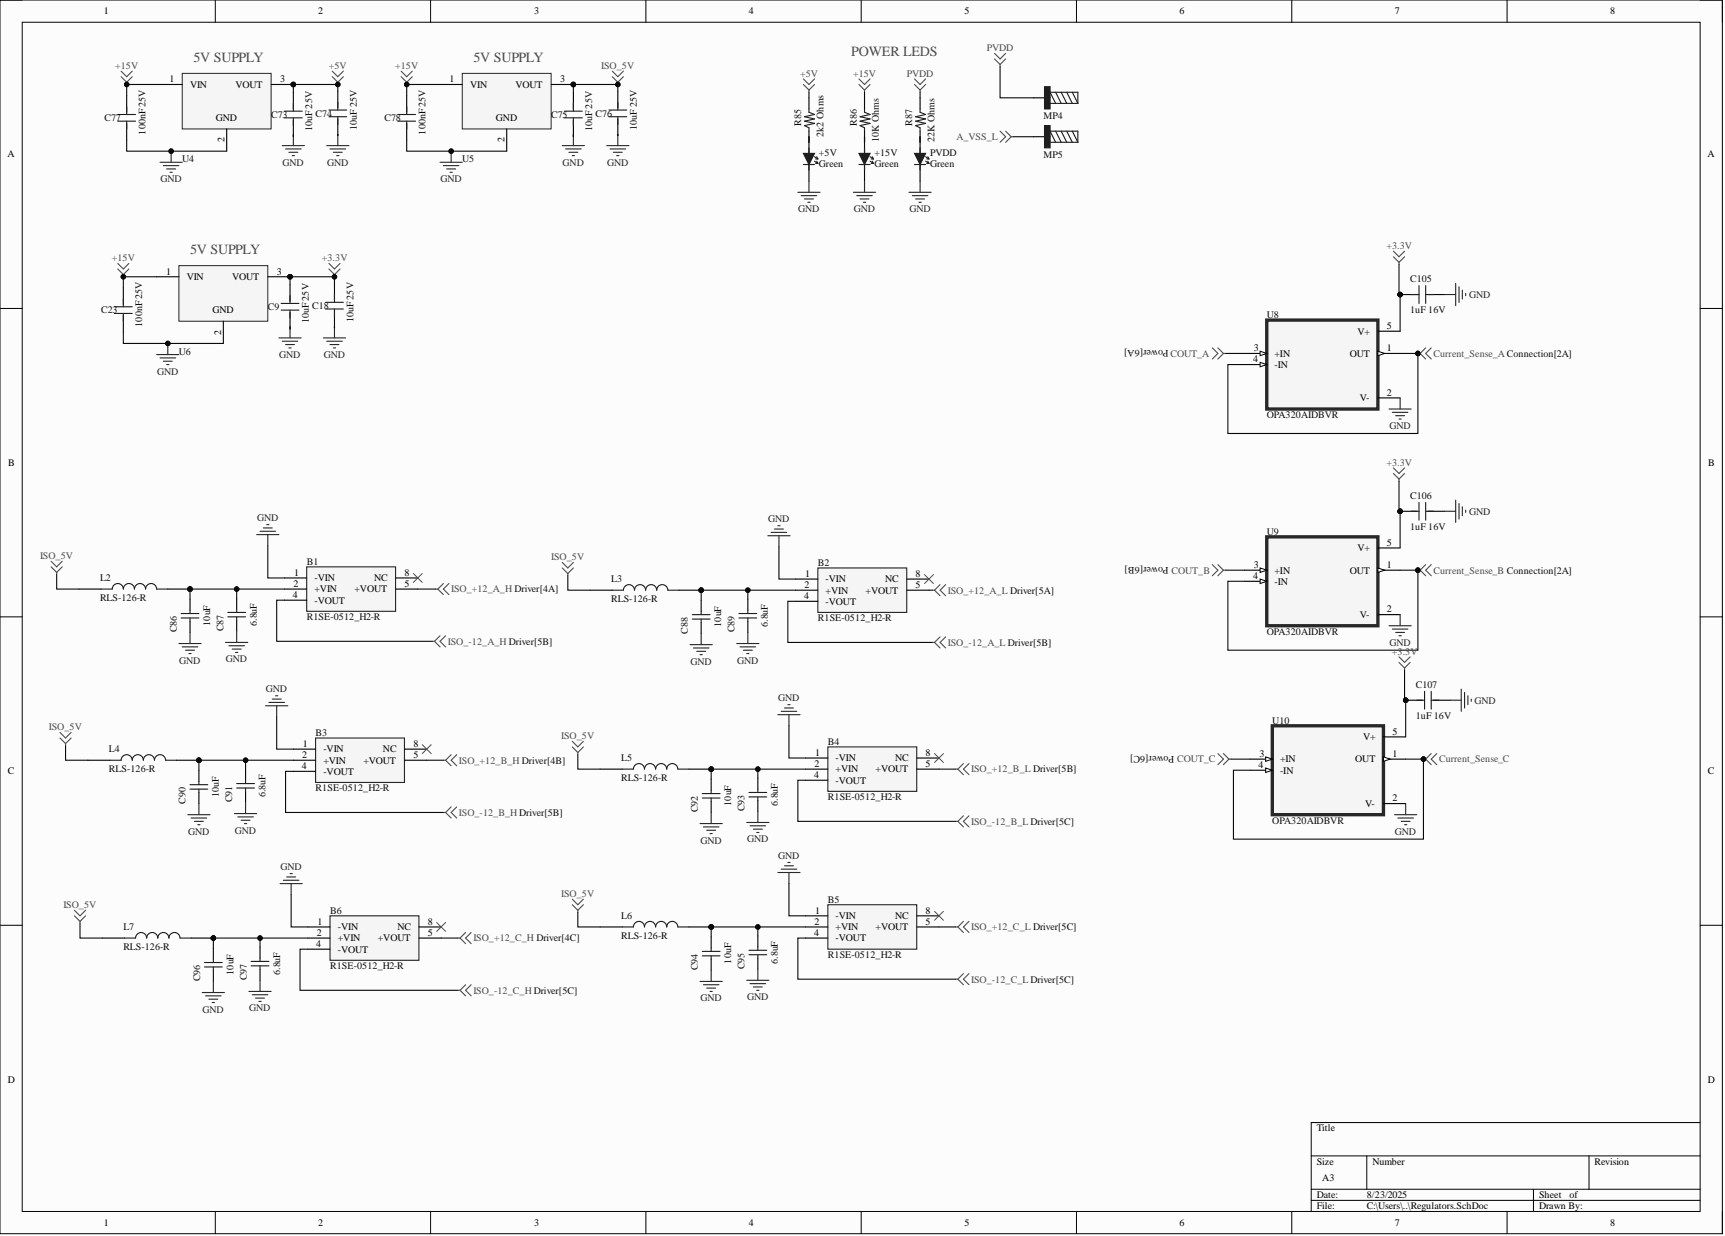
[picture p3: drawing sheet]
<svg xmlns="http://www.w3.org/2000/svg" width="393mm" height="282mm" viewBox="0 0 393 282" stroke-linecap="round" stroke-linejoin="round" font-family="sans-serif">
<defs><g id="words">
<g font-size="3.2" fill="#4c4c4c">
<text x="44.1" y="14">5V SUPPLY</text>
<text x="107.9" y="14">5V SUPPLY</text>
<text x="194.1" y="12.8">POWER LEDS</text>
<text x="43.3" y="57.9">5V SUPPLY</text>
</g>
<g font-size="2.3">
<text x="23.6" y="3.3">1</text>
<text x="72.6" y="3.3">2</text>
<text x="121.8" y="3.3">3</text>
<text x="170.8" y="3.3">4</text>
<text x="219.9" y="3.3">5</text>
<text x="268.9" y="3.3">6</text>
<text x="318.1" y="3.3">7</text>
<text x="367.2" y="3.3">8</text>
<text x="38.7" y="18.8">1</text>
<text x="43.3" y="20">VIN</text>
<text x="53.7" y="20">VOUT</text>
<text x="63.9" y="18.8">3</text>
<text x="102.5" y="18.8">1</text>
<text x="107.2" y="20">VIN</text>
<text x="117.6" y="20">VOUT</text>
<text x="127.7" y="18.8">3</text>
<text x="49.2" y="27.6">GND</text>
<text x="113.1" y="27.6">GND</text>
<text x="1.7" y="35.9">A</text>
<text x="51.2" y="32.4" transform="rotate(-90 51.2 32.4)">2</text>
<text x="115" y="32.4" transform="rotate(-90 115 32.4)">2</text>
<text x="389.4" y="35.9">A</text>
<text x="37.9" y="62.6">1</text>
<text x="42.6" y="63.9">VIN</text>
<text x="53" y="63.9">VOUT</text>
<text x="63.1" y="62.6">3</text>
<text x="48.5" y="71.5">GND</text>
<text x="50.4" y="76.3" transform="rotate(-90 50.4 76.3)">2</text>
<text x="309.6" y="76.3">V+</text>
<text x="316.2" y="75">5</text>
<text x="285.7" y="82.6">4</text>
<text x="285.9" y="80.1">3</text>
<text x="290.6" y="81.4">+IN</text>
<text x="290.6" y="83.9">-IN</text>
<text x="307.8" y="81.4">OUT</text>
<text x="316.2" y="80.1">1</text>
<text x="310.1" y="91.5">V-</text>
<text x="316.2" y="90.2">2</text>
<text x="1.9" y="106.3">B</text>
<text x="389.5" y="106.3">B</text>
<text x="309.6" y="125.7">V+</text>
<text x="316.2" y="124.5">5</text>
<text x="67.1" y="131.3">1</text>
<text x="92.2" y="131.3">8</text>
<text x="183.6" y="131.6">1</text>
<text x="208.8" y="131.6">8</text>
<text x="285.9" y="129.5">3</text>
<text x="290.6" y="130.8">+IN</text>
<text x="307.8" y="130.8">OUT</text>
<text x="316.2" y="129.5">1</text>
<text x="66.8" y="136.4">4</text>
<text x="66.9" y="133.8">2</text>
<text x="71.7" y="132.6">-VIN</text>
<text x="71.7" y="135.1">+VIN</text>
<text x="71.7" y="137.6">-VOUT</text>
<text x="80.8" y="135.1">+VOUT</text>
<text x="85.3" y="132.6">NC</text>
<text x="92.2" y="133.8">5</text>
<text x="183.4" y="136.6">4</text>
<text x="183.5" y="134.1">2</text>
<text x="188.3" y="132.8">-VIN</text>
<text x="188.3" y="135.4">+VIN</text>
<text x="188.3" y="137.9">-VOUT</text>
<text x="197.4" y="135.4">+VOUT</text>
<text x="201.9" y="132.8">NC</text>
<text x="208.8" y="134.1">5</text>
<text x="285.7" y="132.1">4</text>
<text x="290.6" y="133.3">-IN</text>
<text x="310.1" y="140.9">V-</text>
<text x="316.2" y="139.7">2</text>
<text x="317.5" y="167.5">5</text>
<text x="68.9" y="172.9">2</text>
<text x="69.1" y="170.3">1</text>
<text x="73.7" y="171.6">-VIN</text>
<text x="87.3" y="171.6">NC</text>
<text x="94.3" y="172.9">5</text>
<text x="94.3" y="170.3">8</text>
<text x="185.9" y="172.4">1</text>
<text x="190.5" y="173.6">-VIN</text>
<text x="204.1" y="173.6">NC</text>
<text x="211.1" y="172.4">8</text>
<text x="287.2" y="172.6">3</text>
<text x="291.9" y="173.9">+IN</text>
<text x="309" y="173.9">OUT</text>
<text x="310.8" y="168.8">V+</text>
<text x="317.5" y="172.6">1</text>
<text x="1.8" y="176.6">C</text>
<text x="68.8" y="175.4">4</text>
<text x="73.7" y="174.1">+VIN</text>
<text x="73.7" y="176.7">-VOUT</text>
<text x="82.9" y="174.1">+VOUT</text>
<text x="185.6" y="177.4">4</text>
<text x="185.7" y="174.9">2</text>
<text x="190.5" y="176.2">+VIN</text>
<text x="190.5" y="178.7">-VOUT</text>
<text x="199.7" y="176.2">+VOUT</text>
<text x="211.1" y="174.9">5</text>
<text x="287" y="175.1">4</text>
<text x="291.9" y="176.4">-IN</text>
<text x="389.5" y="176.6">C</text>
<text x="311.3" y="184">V-</text>
<text x="317.5" y="182.8">2</text>
<text x="185.9" y="208.3">1</text>
<text x="190.5" y="209.6">-VIN</text>
<text x="204.1" y="209.6">NC</text>
<text x="211.1" y="208.3">8</text>
<text x="72.1" y="216">4</text>
<text x="72.2" y="213.4">2</text>
<text x="72.4" y="210.9">1</text>
<text x="77" y="212.2">-VIN</text>
<text x="77" y="214.7">+VIN</text>
<text x="86.2" y="214.7">+VOUT</text>
<text x="90.6" y="212.2">NC</text>
<text x="97.6" y="213.4">5</text>
<text x="97.6" y="210.9">8</text>
<text x="185.6" y="213.4">4</text>
<text x="185.7" y="210.9">2</text>
<text x="190.5" y="212.2">+VIN</text>
<text x="190.5" y="214.7">-VOUT</text>
<text x="199.7" y="212.2">+VOUT</text>
<text x="211.1" y="210.9">5</text>
<text x="77" y="217.2">-VOUT</text>
<text x="1.8" y="247">D</text>
<text x="389.5" y="247">D</text>
<text x="300.3" y="258">Title</text>
<text x="300.3" y="265.6">Size</text>
<text x="301.5" y="269.4">A3</text>
<text x="312.9" y="265.6">Number</text>
<text x="363.6" y="265.6">Revision</text>
<text x="300.3" y="273.2">Date:</text>
<text x="300.3" y="275.8">File:</text>
<text x="311.7" y="273.2">8/23/2025</text>
<text x="311.7" y="275.8">C:\Users\..\Regulators.SchDoc</text>
<text x="350.9" y="273.2">Sheet</text>
<text x="350.9" y="275.8">Drawn By:</text>
<text x="357.9" y="273.2">of</text>
<text x="23.6" y="279.6">1</text>
<text x="72.6" y="279.6">2</text>
<text x="121.8" y="279.6">3</text>
<text x="170.8" y="279.6">4</text>
<text x="219.9" y="279.6">5</text>
<text x="268.9" y="279.6">6</text>
<text x="318.1" y="279.6">7</text>
<text x="367.2" y="279.6">8</text>
</g>
<g font-size="2.3" fill="#4c4c4c">
<text x="225" y="11.7">PVDD</text>
<text x="26.3" y="15.7">+15V</text>
<text x="75" y="15.7">+5V</text>
<text x="90.1" y="15.7">+15V</text>
<text x="137.1" y="15.7">ISO_5V</text>
<text x="182.4" y="17.5">+5V</text>
<text x="194.5" y="17.5">+15V</text>
<text x="206.8" y="17.5">PVDD</text>
<text x="218.1" y="31.9">A_VSS_L</text>
<text x="25.5" y="59.6">+15V</text>
<text x="73.4" y="59.6">+3.3V</text>
<text x="316.1" y="56.8">+3.3V</text>
<text x="266.9" y="81.4">COUT_A</text>
<text x="326.9" y="81.4">Current_Sense_A Connection[2A]</text>
<text x="316.1" y="106.2">+3.3V</text>
<text x="9.1" y="127.5">ISO_5V</text>
<text x="125.7" y="127.7">ISO_5V</text>
<text x="267.2" y="130.8">COUT_B</text>
<text x="326.9" y="130.8">Current_Sense_B Connection[2A]</text>
<text x="102.9" y="135.1">ISO_+12_A_H Driver[4A]</text>
<text x="216.1" y="135.4">ISO_+12_A_L Driver[5A]</text>
<text x="102.1" y="147">ISO_-12_A_H Driver[5B]</text>
<text x="216.1" y="147.3">ISO_-12_A_L Driver[5B]</text>
<text x="317.4" y="149.3">+3.3V</text>
<text x="11.1" y="166.5">ISO_5V</text>
<text x="128" y="168.6">ISO_5V</text>
<text x="268.4" y="173.9">COUT_C</text>
<text x="328.1" y="173.9">Current_Sense_C</text>
<text x="104.6" y="174.1">ISO_+12_B_H Driver[4B]</text>
<text x="221.5" y="176.2">ISO_+12_B_L Driver[5B]</text>
<text x="104.6" y="186">ISO_-12_B_H Driver[5B]</text>
<text x="221.5" y="188.1">ISO_-12_B_L Driver[5C]</text>
<text x="14.4" y="207.1">ISO_5V</text>
<text x="128" y="204.5">ISO_5V</text>
<text x="107.9" y="214.7">ISO_+12_C_H Driver[4C]</text>
<text x="221.5" y="212.2">ISO_+12_C_L Driver[5C]</text>
<text x="107.9" y="226.6">ISO_-12_C_H Driver[5C]</text>
<text x="221.5" y="224.1">ISO_-12_C_L Driver[5C]</text>
</g>
<g font-size="2.3" fill="#0e0e0e">
<text x="23.8" y="27.6">C77</text>
<text x="61.8" y="26.9">C73</text>
<text x="71.2" y="29.9" transform="rotate(-90 71.2 29.9)">10uF25V</text>
<text x="72" y="26.6">C74</text>
<text x="81.3" y="29.7" transform="rotate(-90 81.3 29.7)">10uF25V</text>
<text x="87.7" y="27.6">C78</text>
<text x="125.7" y="26.9">C75</text>
<text x="135.1" y="29.9" transform="rotate(-90 135.1 29.9)">10uF25V</text>
<text x="135.8" y="26.6">C76</text>
<text x="145.2" y="29.7" transform="rotate(-90 145.2 29.7)">10uF25V</text>
<text x="182.7" y="28.6" transform="rotate(-90 182.7 28.6)">R85</text>
<text x="195.4" y="28.6" transform="rotate(-90 195.4 28.6)">R86</text>
<text x="208" y="28.6" transform="rotate(-90 208 28.6)">R87</text>
<text x="237.9" y="27.1">MP4</text>
<text x="33.2" y="30.7" transform="rotate(-90 33.2 30.7)">100nF25V</text>
<text x="97" y="30.7" transform="rotate(-90 97 30.7)">100nF25V</text>
<text x="186.7" y="35.5">+5V</text>
<text x="187.8" y="31.2" transform="rotate(-90 187.8 31.2)">2k2 Ohms</text>
<text x="199.4" y="35.5">+15V</text>
<text x="200.4" y="32.4" transform="rotate(-90 200.4 32.4)">10K Ohms</text>
<text x="212.1" y="35.5">PVDD</text>
<text x="213.1" y="32.4" transform="rotate(-90 213.1 32.4)">22K Ohms</text>
<text x="237.9" y="36">MP5</text>
<text x="41.6" y="37">U4</text>
<text x="105.4" y="37">U5</text>
<text x="186.7" y="38">Green</text>
<text x="199.4" y="38">Green</text>
<text x="212.1" y="38">Green</text>
<text x="321.5" y="64.4">C105</text>
<text x="23.1" y="71.5">C23</text>
<text x="61.1" y="70.7">C9</text>
<text x="71.2" y="70.5">C18</text>
<text x="321.5" y="71.5">1uF 16V</text>
<text x="32.4" y="74.5" transform="rotate(-90 32.4 74.5)">100nF25V</text>
<text x="70.4" y="73.8" transform="rotate(-90 70.4 73.8)">10uF25V</text>
<text x="80.6" y="73.5" transform="rotate(-90 80.6 73.5)">10uF25V</text>
<text x="288.9" y="72.5">U8</text>
<text x="40.8" y="80.9">U6</text>
<text x="266.5" y="79.8" transform="rotate(-180 266.5 79.8)">Power[6A]</text>
<text x="288.9" y="95.3">OPA320AIDBVR</text>
<text x="321.5" y="113.8">C106</text>
<text x="288.9" y="121.9">U9</text>
<text x="321.5" y="120.9">1uF 16V</text>
<text x="69.9" y="128.8">B1</text>
<text x="186.5" y="129">B2</text>
<text x="266.5" y="129.3" transform="rotate(-180 266.5 129.3)">Power[6B]</text>
<text x="22.8" y="132.6">L2</text>
<text x="22.8" y="137.1">RLS-126-R</text>
<text x="139.4" y="132.8">L3</text>
<text x="139.4" y="137.4">RLS-126-R</text>
<text x="47.9" y="142.7" transform="rotate(-90 47.9 142.7)">10uF</text>
<text x="50.9" y="144" transform="rotate(-90 50.9 144)">C87</text>
<text x="58.5" y="142.8" transform="rotate(-90 58.5 142.8)">6.8uF</text>
<text x="69.9" y="141.4">R1SE-0512_H2-R</text>
<text x="164.4" y="143" transform="rotate(-90 164.4 143)">10uF</text>
<text x="175.1" y="143" transform="rotate(-90 175.1 143)">6.8uF</text>
<text x="186.5" y="141.7">R1SE-0512_H2-R</text>
<text x="40.3" y="144.2" transform="rotate(-90 40.3 144.2)">C86</text>
<text x="156.8" y="144.5" transform="rotate(-90 156.8 144.5)">C88</text>
<text x="167.5" y="144.2" transform="rotate(-90 167.5 144.2)">C89</text>
<text x="288.9" y="144.7">OPA320AIDBVR</text>
<text x="322.8" y="156.9">C107</text>
<text x="72" y="167.8">B3</text>
<text x="290.1" y="165">U10</text>
<text x="322.8" y="164">1uF 16V</text>
<text x="24.8" y="171.6">L4</text>
<text x="141.6" y="173.6">L5</text>
<text x="188.8" y="169.8">B4</text>
<text x="267.7" y="172.4" transform="rotate(-180 267.7 172.4)">Power[6C]</text>
<text x="24.8" y="176.2">RLS-126-R</text>
<text x="141.6" y="178.2">RLS-126-R</text>
<text x="42.3" y="183.3" transform="rotate(-90 42.3 183.3)">C90</text>
<text x="49.9" y="181.7" transform="rotate(-90 49.9 181.7)">10uF</text>
<text x="53" y="183" transform="rotate(-90 53 183)">C91</text>
<text x="60.6" y="181.8" transform="rotate(-90 60.6 181.8)">6.8uF</text>
<text x="72" y="180.5">R1SE-0512_H2-R</text>
<text x="159.1" y="185.3" transform="rotate(-90 159.1 185.3)">C92</text>
<text x="166.7" y="183.8" transform="rotate(-90 166.7 183.8)">10uF</text>
<text x="169.8" y="185" transform="rotate(-90 169.8 185)">C93</text>
<text x="177.4" y="183.8" transform="rotate(-90 177.4 183.8)">6.8uF</text>
<text x="188.8" y="182.5">R1SE-0512_H2-R</text>
<text x="290.1" y="187.8">OPA320AIDBVR</text>
<text x="75.3" y="208.3">B6</text>
<text x="141.6" y="209.6">L6</text>
<text x="188.8" y="205.8">B5</text>
<text x="28.1" y="212.2">L7</text>
<text x="141.6" y="214.2">RLS-126-R</text>
<text x="28.1" y="216.7">RLS-126-R</text>
<text x="75.3" y="221">R1SE-0512_H2-R</text>
<text x="159.1" y="221.3" transform="rotate(-90 159.1 221.3)">C94</text>
<text x="166.7" y="219.8" transform="rotate(-90 166.7 219.8)">10uF</text>
<text x="169.8" y="221" transform="rotate(-90 169.8 221)">C95</text>
<text x="177.4" y="219.8" transform="rotate(-90 177.4 219.8)">6.8uF</text>
<text x="188.8" y="218.5">R1SE-0512_H2-R</text>
<text x="45.6" y="223.8" transform="rotate(-90 45.6 223.8)">C96</text>
<text x="53.2" y="222.3" transform="rotate(-90 53.2 222.3)">10uF</text>
<text x="56.3" y="223.6" transform="rotate(-90 56.3 223.6)">C97</text>
<text x="63.9" y="222.4" transform="rotate(-90 63.9 222.4)">6.8uF</text>
</g>
<g font-size="2.3" fill="#262626">
<text x="36.6" y="41.6">GND</text>
<text x="64.4" y="37.8">GND</text>
<text x="74.6" y="37.8">GND</text>
<text x="100.4" y="41.6">GND</text>
<text x="128.3" y="37.8">GND</text>
<text x="138.4" y="37.8">GND</text>
<text x="182" y="48.4">GND</text>
<text x="194.7" y="48.4">GND</text>
<text x="207.4" y="48.4">GND</text>
<text x="335" y="67.9">GND</text>
<text x="63.7" y="81.6">GND</text>
<text x="73.8" y="81.6">GND</text>
<text x="35.8" y="85.4">GND</text>
<text x="316.8" y="97.8">GND</text>
<text x="58.6" y="118.9">GND</text>
<text x="175.2" y="119.1">GND</text>
<text x="335" y="117.4">GND</text>
<text x="316.8" y="147.3">GND</text>
<text x="40.9" y="151.3">GND</text>
<text x="51.5" y="151.1">GND</text>
<text x="157.4" y="151.6">GND</text>
<text x="168.1" y="151.3">GND</text>
<text x="60.6" y="157.9">GND</text>
<text x="177.5" y="159.9">GND</text>
<text x="336.2" y="160.4">GND</text>
<text x="42.9" y="190.4">GND</text>
<text x="53.5" y="190.1">GND</text>
<text x="318.1" y="190.4">GND</text>
<text x="159.7" y="192.4">GND</text>
<text x="170.4" y="192.1">GND</text>
<text x="177.5" y="195.9">GND</text>
<text x="63.9" y="198.5">GND</text>
<text x="46.2" y="230.9">GND</text>
<text x="56.8" y="230.7">GND</text>
<text x="159.7" y="228.4">GND</text>
<text x="170.4" y="228.1">GND</text>
</g>
</g></defs>
<path d="M0 0h392.7v281.3h-392.7z" fill-rule="evenodd" fill="#fcfcfc"/>
<path d="M0 0h392.7v281.3h-392.7z" fill="none" stroke="#000" stroke-width=".23"/>
<path d="M5.1 5.1h382.6v271.2h-382.6z" fill-rule="evenodd" fill="#fcfcfc"/>
<g fill="none" stroke="#000" stroke-width=".23">
<path d="M0 0h5.1M5.1 5.1h382.6v271.2h-382.6zM49.1 0v5.1M98.2 0v5.1M147.3 0v5.1M196.4 0v5.1M245.5 0v5.1M294.6 0v5.1M343.7 0v5.1M387.7 0h5v5.1M0 70.3h5.1M387.7 70.3h5"/>
<path d="M0 140.7h5.1M387.7 140.7h5M0 211h5.1M387.7 211h5M387.7 256h-88.7v20.3M49.1 276.3v5M98.2 276.3v5M147.3 276.3v5M196.4 276.3v5M245.5 276.3v5M294.6 276.3v5M299 263.6h88.7"/>
<path d="M299 271.2h88.7M299 273.7h88.7M311.7 263.6v7.6M343.7 276.3v5M349.7 271.2v5.1M362.3 263.6v7.6M392.7 276.3v5"/>
</g>
<path d="M36.5 37h5.1M37.2 37.8h3.6M38 38.5h2M38.8 39.3h.5M39 34.5v2.5" fill="none" stroke="#262626" stroke-width=".25"/>
<circle cx="39" cy="34.5" r=".51" fill="#0e0e0e"/>
<circle cx="39" cy="34.5" r=".51" fill="none" stroke="#0e0e0e" stroke-width=".23"/>
<path d="M64.4 33.2h5M65.1 34h3.6M65.9 34.7h2M66.6 35.5h.5M66.9 30.7v2.5M74.5 33.2h5.1M75.3 34h3.5M76 34.7h2M76.8 35.5h.5M77 30.7v2.5" fill="none" stroke="#262626" stroke-width=".25"/>
<circle cx="66.9" cy="19.3" r=".51" fill="#0e0e0e"/>
<circle cx="66.9" cy="19.3" r=".51" fill="none" stroke="#0e0e0e" stroke-width=".23"/>
<path d="M41.6 16.7h20.2v12.7h-20.2z" fill-rule="evenodd" fill="#f5f5f5"/>
<path d="M41.6 16.7h20.2v12.7h-20.2z" fill="none" stroke="#262626" stroke-width=".23"/>
<path d="M36.5 19.3h5.1M61.8 19.3h5.1" fill="none" stroke="#000" stroke-width=".25"/>
<circle cx="66.9" cy="19.3" r=".51" fill="#0e0e0e"/>
<circle cx="66.9" cy="19.3" r=".51" fill="none" stroke="#0e0e0e" stroke-width=".23"/>
<path d="M51.7 29.4v5.1" fill="none" stroke="#000" stroke-width=".25"/>
<path d="M75.8 16.2l1.2 1.3 1.3-1.3M75.8 17.5l1.2 1.3M77 18.8v.5M78.3 17.5l-1.3 1.3" fill="none" stroke="#4c4c4c" stroke-width=".25"/>
<circle cx="77" cy="19.3" r=".51" fill="#0e0e0e"/>
<circle cx="77" cy="19.3" r=".51" fill="none" stroke="#0e0e0e" stroke-width=".23"/>
<path d="M27.6 16.2l1.3 1.3 1.3-1.3M27.6 17.5l1.3 1.3M28.9 18.8v.5M30.2 17.5l-1.3 1.3" fill="none" stroke="#4c4c4c" stroke-width=".25"/>
<circle cx="28.9" cy="19.3" r=".51" fill="#0e0e0e"/>
<circle cx="28.9" cy="19.3" r=".51" fill="none" stroke="#0e0e0e" stroke-width=".23"/>
<path d="M209.8 22.3v2.5M209.8 29.9v5.1M209.8 37.5v3.8" fill="none" stroke="#000" stroke-width=".25"/>
<path d="M208.5 37.5h2.6M209.8 24.8v.8l1.3 .5-2.3 .5 2.3 .5-2.3 .5 2.3 .5-2.3 .5 1 .6v.7M209.8 37.5v1.3M211.1 35.7l.7 .6M211.1 36.8l.7 .5M211.3 36.3h.5M211.3 37.3h.5M211.6 35.7l.2 .6M211.6 36.8l.2 .5" fill="none" stroke="#1c1c1c" stroke-width=".25"/>
<path d="M208.5 35h2.6l-1.3 2.5z" fill="#1c1c1c"/>
<path d="M195.9 37.5h2.5M197.1 24.8v.8l1.3 .5-2.3 .5 2.3 .5-2.3 .5 2.3 .5-2.3 .5 1 .6v.7M197.1 37.5v1.3M198.4 35.7l.8 .6M198.4 36.8l.8 .5M198.7 36.3h.5M198.7 37.3h.5M198.9 35.7l.3 .6M198.9 36.8l.3 .5M208.5 35h2.6l-1.3 2.5zM209.8 33.7v1.3" fill="none" stroke="#1c1c1c" stroke-width=".25"/>
<path d="M197.1 22.3v2.5M197.1 29.9v5.1M197.1 37.5v3.8" fill="none" stroke="#000" stroke-width=".25"/>
<path d="M195.9 35h2.5l-1.3 2.5z" fill="#1c1c1c"/>
<path d="M183.2 37.5h2.5M184.5 24.8v.8l1.2 .5-2.2 .5 2.2 .5-2.2 .5 2.2 .5-2.2 .5 1 .6v.7M184.5 37.5v1.3M185.7 35.7l.8 .6M185.7 36.8l.8 .5M186 36.3h.5M186 37.3h.5M186.2 35.7l.3 .6M186.2 36.8l.3 .5M195.9 35h2.5l-1.3 2.5zM197.1 33.7v1.3" fill="none" stroke="#1c1c1c" stroke-width=".25"/>
<path d="M184.5 22.3v2.5M184.5 29.9v5.1M184.5 37.5v3.8" fill="none" stroke="#000" stroke-width=".25"/>
<path d="M183.2 35h2.5l-1.2 2.5z" fill="#1c1c1c"/>
<g fill="none" stroke="#1c1c1c" stroke-width=".25">
<path d="M26.9 27.6h4M26.9 26.1h4M28.9 24.3v1.8M28.9 27.6v1.8M64.9 26.9h4M64.9 25.4h4M66.9 23.6v1.8M66.9 26.9v1.7M75 26.6h4.1M75 25.1h4.1M77 23.3v1.8M77 26.6v1.8"/>
<path d="M183.2 35h2.5l-1.2 2.5zM184.5 33.7v1.3"/>
</g>
<g fill="none" stroke="#262626" stroke-width=".25">
<path d="M100.3 37h5.1M101.1 37.8h3.5M101.9 38.5h2M102.6 39.3h.5M102.9 34.5v2.5M181.9 43.9h5.1M182.7 44.6h3.5M183.5 45.4h2M184.2 46.1h.5M184.5 41.3v2.6M194.6 43.9h5.1M195.4 44.6h3.5"/>
<path d="M196.1 45.4h2M196.9 46.1h.5M197.1 41.3v2.6M207.3 43.9h5M208 44.6h3.6M208.8 45.4h2M209.5 46.1h.6M209.8 41.3v2.6"/>
</g>
<path d="M183.2 18l1.3 1.3 1.2-1.3M183.2 19.3l1.3 1.2M185.7 19.3l-1.2 1.2M195.9 18l1.2 1.3 1.3-1.3M195.9 19.3l1.2 1.2M198.4 19.3l-1.3 1.2M208.5 18l1.3 1.3 1.3-1.3M208.5 19.3l1.3 1.2M211.1 19.3l-1.3 1.2M184.5 20.5v.5M197.1 20.5v.5M209.8 20.5v.5" fill="none" stroke="#4c4c4c" stroke-width=".25"/>
<path d="M28.9 21.8v3.8M28.9 28.1v3.8M66.9 21v3.8M66.9 27.4v3.8M77 20.8v3.8M77 27.1v3.8" fill="none" stroke="#000" stroke-width=".25"/>
<circle cx="102.9" cy="34.5" r=".51" fill="#0e0e0e"/>
<circle cx="102.9" cy="34.5" r=".51" fill="none" stroke="#0e0e0e" stroke-width=".23"/>
<path d="M128.2 33.2h5.1M129 34h3.5M129.7 34.7h2.1M130.5 35.5h.5M130.7 30.7v2.5M138.3 33.2h5.1M139.1 34h3.6M139.9 34.7h2M140.6 35.5h.5M140.9 30.7v2.5" fill="none" stroke="#262626" stroke-width=".25"/>
<circle cx="130.7" cy="19.3" r=".51" fill="#0e0e0e"/>
<circle cx="130.7" cy="19.3" r=".51" fill="none" stroke="#0e0e0e" stroke-width=".23"/>
<path d="M105.4 16.7h20.3v12.7h-20.3z" fill-rule="evenodd" fill="#f5f5f5"/>
<path d="M105.4 16.7h20.3v12.7h-20.3z" fill="none" stroke="#262626" stroke-width=".23"/>
<path d="M100.3 19.3h5.1M125.7 19.3h5" fill="none" stroke="#000" stroke-width=".25"/>
<circle cx="130.7" cy="19.3" r=".51" fill="#0e0e0e"/>
<circle cx="130.7" cy="19.3" r=".51" fill="none" stroke="#0e0e0e" stroke-width=".23"/>
<path d="M115.5 29.4v5.1" fill="none" stroke="#000" stroke-width=".25"/>
<path d="M139.6 16.2l1.3 1.3 1.2-1.3M139.6 17.5l1.3 1.3M140.9 18.8v.5M142.1 17.5l-1.2 1.3" fill="none" stroke="#4c4c4c" stroke-width=".25"/>
<circle cx="140.9" cy="19.3" r=".51" fill="#0e0e0e"/>
<circle cx="140.9" cy="19.3" r=".51" fill="none" stroke="#0e0e0e" stroke-width=".23"/>
<path d="M91.5 16.2l1.2 1.3 1.3-1.3M91.5 17.5l1.2 1.3M92.7 18.8v.5M94 17.5l-1.3 1.3" fill="none" stroke="#4c4c4c" stroke-width=".25"/>
<circle cx="92.7" cy="19.3" r=".51" fill="#0e0e0e"/>
<circle cx="92.7" cy="19.3" r=".51" fill="none" stroke="#0e0e0e" stroke-width=".23"/>
<path d="M92.7 21.8v3.8M92.7 28.1v3.8M130.7 21v3.8M130.7 27.4v3.8M140.9 20.8v3.8M140.9 27.1v3.8" fill="none" stroke="#000" stroke-width=".25"/>
<path d="M90.7 27.6h4.1M90.7 26.1h4.1M92.7 24.3v1.8M92.7 27.6v1.8M128.7 26.9h4.1M128.7 25.4h4.1M130.7 23.6v1.8M130.7 26.9v1.7M138.9 26.6h4M138.9 25.1h4M140.9 23.3v1.8M140.9 26.6v1.8" fill="none" stroke="#1c1c1c" stroke-width=".25"/>
<path d="M69.9 129.3h20.3v10.1h-20.3z" fill-rule="evenodd" fill="#f5f5f5"/>
<path d="M69.9 129.3h20.3v10.1h-20.3z" fill="none" stroke="#262626" stroke-width=".25"/>
<path d="M64.9 131.8h5M64.9 134.3h5M64.9 136.9h5M90.2 131.8h5.1M90.2 134.3h5.1" fill="none" stroke="#000" stroke-width=".25"/>
<circle cx="43.3" cy="134.3" r=".51" fill="#0e0e0e"/>
<circle cx="43.3" cy="134.3" r=".51" fill="none" stroke="#0e0e0e" stroke-width=".23"/>
<path d="M23.1 134.3h2.5a1.27 1.27 0 0 1 1.3-1.2 1.27 1.27 0 0 1 1.2 1.2 1.27 1.27 0 0 1 1.3-1.2 1.27 1.27 0 0 1 1.3 1.2 1.27 1.27 0 0 1 1.2-1.2 1.27 1.27 0 0 1 1.3 1.2 1.27 1.27 0 0 1 1.3-1.2 1.27 1.27 0 0 1 1.2 1.2h2.6" fill="none" stroke="#1c1c1c" stroke-width=".25"/>
<path d="M18 134.3h5.1M38.3 134.3h5" fill="none" stroke="#000" stroke-width=".25"/>
<circle cx="43.3" cy="134.3" r=".51" fill="#0e0e0e"/>
<circle cx="43.3" cy="134.3" r=".51" fill="none" stroke="#0e0e0e" stroke-width=".23"/>
<path d="M43.3 136.6v2.6M54 136.4v2.5M43.3 141.7v2.5M54 141.4v2.6" fill="none" stroke="#000" stroke-width=".25"/>
<path d="M41.3 139.9h4.1M43.3 139.2v.7M51.9 139.7h4.1M54 138.9v.8M41.3 140.9h4.1M43.3 140.9v.8M51.9 140.7h4.1M54 140.7v.7" fill="none" stroke="#1c1c1c" stroke-width=".25"/>
<g fill="none" stroke="#262626" stroke-width=".25">
<path d="M60.8 119.6h.5M58.5 121.9h5.1M59.3 121.2h3.5M60.1 120.4h2M61.1 121.9v2.6M40.8 146.8h5.1M41.6 147.5h3.5M42.3 148.3h2M43.1 149h.5M43.3 144.2v2.6M51.4 146.5h5.1M52.2 147.3h3.5"/>
<path d="M53 148h2M53.7 148.8h.5M54 144v2.5"/>
</g>
<path d="M11.7 128l1.2 1.3 1.3-1.3M11.7 129.3l1.2 1.2M12.9 130.5v.5M14.2 129.3l-1.3 1.2" fill="none" stroke="#4c4c4c" stroke-width=".25"/>
<path d="M72 168.3h20.2v10.1h-20.2z" fill-rule="evenodd" fill="#f5f5f5"/>
<path d="M72 168.3h20.2v10.1h-20.2z" fill="none" stroke="#262626" stroke-width=".25"/>
<path d="M66.9 170.8h5.1M66.9 173.4h5.1M66.9 175.9h5.1M92.2 170.8h5.1M92.2 173.4h5.1" fill="none" stroke="#000" stroke-width=".25"/>
<circle cx="45.4" cy="173.4" r=".51" fill="#0e0e0e"/>
<circle cx="45.4" cy="173.4" r=".51" fill="none" stroke="#0e0e0e" stroke-width=".23"/>
<path d="M25.1 173.4h2.5a1.27 1.27 0 0 1 1.3-1.3 1.27 1.27 0 0 1 1.3 1.3 1.27 1.27 0 0 1 1.2-1.3 1.27 1.27 0 0 1 1.3 1.3 1.27 1.27 0 0 1 1.3-1.3 1.27 1.27 0 0 1 1.2 1.3 1.27 1.27 0 0 1 1.3-1.3 1.27 1.27 0 0 1 1.3 1.3h2.5" fill="none" stroke="#1c1c1c" stroke-width=".25"/>
<path d="M20 173.4h5.1M40.3 173.4h5.1" fill="none" stroke="#000" stroke-width=".25"/>
<circle cx="45.4" cy="173.4" r=".51" fill="#0e0e0e"/>
<circle cx="45.4" cy="173.4" r=".51" fill="none" stroke="#0e0e0e" stroke-width=".23"/>
<path d="M45.4 175.7v2.5M56 175.4v2.5M45.4 180.7v2.6M56 180.5v2.5" fill="none" stroke="#000" stroke-width=".25"/>
<path d="M43.3 178.9h4.1M43.3 180h4.1M45.4 178.2v.7M45.4 180v.7M54 178.7h4M54 179.7h4M56 177.9v.8M56 179.7v.8" fill="none" stroke="#1c1c1c" stroke-width=".25"/>
<g fill="none" stroke="#262626" stroke-width=".25">
<path d="M62.1 159.4h2M62.8 158.7h.5M60.6 161h5M61.3 160.2h3.6M63.1 161v2.5M42.8 185.8h5.1M43.6 186.6h3.5M44.3 187.3h2.1M45.1 188.1h.5M45.4 183.3v2.5M53.5 185.5h5M54.2 186.3h3.6"/>
<path d="M55 187.1h2M55.7 187.8h.6M56 183v2.5"/>
</g>
<path d="M13.7 167l1.2 1.3 1.3-1.3M13.7 168.3l1.2 1.3M14.9 169.6v.5M16.2 168.3l-1.3 1.3" fill="none" stroke="#4c4c4c" stroke-width=".25"/>
<path d="M75.3 208.9h20.2v10.1h-20.2z" fill-rule="evenodd" fill="#f5f5f5"/>
<path d="M75.3 208.9h20.2v10.1h-20.2z" fill="none" stroke="#262626" stroke-width=".25"/>
<path d="M70.2 211.4h5.1M70.2 213.9h5.1M70.2 216.5h5.1M95.5 211.4h5.1M95.5 213.9h5.1" fill="none" stroke="#000" stroke-width=".25"/>
<circle cx="48.7" cy="213.9" r=".51" fill="#0e0e0e"/>
<circle cx="48.7" cy="213.9" r=".51" fill="none" stroke="#0e0e0e" stroke-width=".23"/>
<path d="M28.4 213.9h2.5a1.27 1.27 0 0 1 1.3-1.2 1.27 1.27 0 0 1 1.2 1.2 1.27 1.27 0 0 1 1.3-1.2 1.27 1.27 0 0 1 1.3 1.2 1.27 1.27 0 0 1 1.2-1.2 1.27 1.27 0 0 1 1.3 1.2 1.27 1.27 0 0 1 1.3-1.2 1.27 1.27 0 0 1 1.2 1.2h2.6" fill="none" stroke="#1c1c1c" stroke-width=".25"/>
<path d="M23.3 213.9h5.1M43.6 213.9h5" fill="none" stroke="#000" stroke-width=".25"/>
<circle cx="48.7" cy="213.9" r=".51" fill="#0e0e0e"/>
<circle cx="48.7" cy="213.9" r=".51" fill="none" stroke="#0e0e0e" stroke-width=".23"/>
<path d="M48.6 216.2v2.5M59.3 216v2.5M48.6 221.3v2.5M59.3 221v2.6" fill="none" stroke="#000" stroke-width=".25"/>
<path d="M46.6 219.5h4.1M48.6 218.7v.8M57.3 219.2h4M59.3 218.5v.7M46.6 220.5h4.1M48.6 220.5v.8M57.3 220.3h4M59.3 220.3v.7" fill="none" stroke="#1c1c1c" stroke-width=".25"/>
<g fill="none" stroke="#262626" stroke-width=".25">
<path d="M65.4 200h2M66.1 199.2h.5M63.9 201.5h5M64.6 200.7h3.6M66.4 201.5v2.5M46.1 226.3h5.1M46.9 227.1h3.5M47.6 227.9h2.1M48.4 228.6h.5M48.6 223.8v2.5M56.8 226.1h5M57.5 226.9h3.6"/>
<path d="M58.3 227.6h2M59 228.4h.5M59.3 223.6v2.5"/>
</g>
<path d="M17 207.6l1.2 1.3 1.3-1.3M17 208.9l1.2 1.2M18.2 210.1v.5M19.5 208.9l-1.3 1.2" fill="none" stroke="#4c4c4c" stroke-width=".25"/>
<path d="M186.5 129.5h20.3v10.2h-20.3z" fill-rule="evenodd" fill="#f5f5f5"/>
<path d="M186.5 129.5h20.3v10.2h-20.3z" fill="none" stroke="#262626" stroke-width=".25"/>
<path d="M181.4 132.1h5.1M181.4 134.6h5.1M181.4 137.1h5.1M206.8 132.1h5M206.8 134.6h5" fill="none" stroke="#000" stroke-width=".25"/>
<circle cx="159.9" cy="134.6" r=".51" fill="#0e0e0e"/>
<circle cx="159.9" cy="134.6" r=".51" fill="none" stroke="#0e0e0e" stroke-width=".23"/>
<path d="M139.6 134.6h2.5a1.27 1.27 0 0 1 1.3-1.3 1.27 1.27 0 0 1 1.3 1.3 1.27 1.27 0 0 1 1.2-1.3 1.27 1.27 0 0 1 1.3 1.3 1.27 1.27 0 0 1 1.3-1.3 1.27 1.27 0 0 1 1.3 1.3 1.27 1.27 0 0 1 1.2-1.3 1.27 1.27 0 0 1 1.3 1.3h2.5" fill="none" stroke="#1c1c1c" stroke-width=".25"/>
<path d="M134.5 134.6h5.1M154.8 134.6h5.1" fill="none" stroke="#000" stroke-width=".25"/>
<circle cx="159.9" cy="134.6" r=".51" fill="#0e0e0e"/>
<circle cx="159.9" cy="134.6" r=".51" fill="none" stroke="#0e0e0e" stroke-width=".23"/>
<path d="M159.9 136.9v2.5M170.5 136.6v2.6M159.9 141.9v2.6M170.5 141.7v2.5" fill="none" stroke="#000" stroke-width=".25"/>
<path d="M159.9 139.4v.8M168.5 139.9h4.1M170.5 139.2v.7M157.9 140.2h4M157.9 141.2h4M159.9 141.2v.7M168.5 140.9h4.1M170.5 140.9v.8" fill="none" stroke="#1c1c1c" stroke-width=".25"/>
<g fill="none" stroke="#262626" stroke-width=".25">
<path d="M177.4 119.9h.5M175.1 122.2h5.1M175.8 121.4h3.6M176.6 120.7h2M177.6 122.2v2.5M157.4 147h5M158.1 147.8h3.6M158.9 148.5h2M159.6 149.3h.5M159.9 144.5v2.5M168 146.8h5.1M168.8 147.5h3.5"/>
<path d="M169.5 148.3h2M170.3 149h.5M170.5 144.2v2.6"/>
</g>
<path d="M128.2 128.3l1.3 1.2 1.2-1.2M128.2 129.5l1.3 1.3M129.5 130.8v.5M130.7 129.5l-1.2 1.3" fill="none" stroke="#4c4c4c" stroke-width=".25"/>
<path d="M188.8 170.3h20.2v10.2h-20.2z" fill-rule="evenodd" fill="#f5f5f5"/>
<path d="M188.8 170.3h20.2v10.2h-20.2z" fill="none" stroke="#262626" stroke-width=".25"/>
<path d="M183.7 172.9h5.1M183.7 175.4h5.1M183.7 177.9h5.1M209 172.9h5.1M209 175.4h5.1" fill="none" stroke="#000" stroke-width=".25"/>
<circle cx="162.2" cy="175.4" r=".51" fill="#0e0e0e"/>
<circle cx="162.2" cy="175.4" r=".51" fill="none" stroke="#0e0e0e" stroke-width=".23"/>
<path d="M141.9 175.4h2.5a1.27 1.27 0 0 1 1.3-1.3 1.27 1.27 0 0 1 1.3 1.3 1.27 1.27 0 0 1 1.2-1.3 1.27 1.27 0 0 1 1.3 1.3 1.27 1.27 0 0 1 1.3-1.3 1.27 1.27 0 0 1 1.2 1.3 1.27 1.27 0 0 1 1.3-1.3 1.27 1.27 0 0 1 1.3 1.3h2.5" fill="none" stroke="#1c1c1c" stroke-width=".25"/>
<path d="M136.8 175.4h5.1M157.1 175.4h5.1" fill="none" stroke="#000" stroke-width=".25"/>
<circle cx="162.2" cy="175.4" r=".51" fill="#0e0e0e"/>
<circle cx="162.2" cy="175.4" r=".51" fill="none" stroke="#0e0e0e" stroke-width=".23"/>
<path d="M162.2 177.7v2.5M172.8 177.4v2.6M162.2 182.8v2.5M172.8 182.5v2.5" fill="none" stroke="#000" stroke-width=".25"/>
<path d="M172.8 180v.7M160.1 181h4.1M160.1 182h4.1M162.2 180.2v.8M162.2 182v.8M170.8 180.7h4M170.8 181.7h4M172.8 181.7v.8" fill="none" stroke="#1c1c1c" stroke-width=".25"/>
<g fill="none" stroke="#262626" stroke-width=".25">
<path d="M177.4 163h5M178.1 162.2h3.6M178.9 161.5h2M179.6 160.7h.6M179.9 163v2.5M159.6 187.8h5.1M160.4 188.6h3.5M161.2 189.3h2M161.9 190.1h.5M162.2 185.3v2.5M170.3 187.6h5M171 188.3h3.6"/>
<path d="M171.8 189.1h2M172.6 189.8h.5M172.8 185v2.6"/>
</g>
<path d="M130.5 169.1l1.3 1.2 1.2-1.2M130.5 170.3l1.3 1.3M131.8 171.6v.5M133 170.3l-1.2 1.3" fill="none" stroke="#4c4c4c" stroke-width=".25"/>
<path d="M188.8 206.3h20.2v10.2h-20.2z" fill-rule="evenodd" fill="#f5f5f5"/>
<path d="M188.8 206.3h20.2v10.2h-20.2z" fill="none" stroke="#262626" stroke-width=".25"/>
<path d="M183.7 208.9h5.1M183.7 211.4h5.1M183.7 213.9h5.1M209 208.9h5.1M209 211.4h5.1" fill="none" stroke="#000" stroke-width=".25"/>
<circle cx="162.2" cy="211.4" r=".51" fill="#0e0e0e"/>
<circle cx="162.2" cy="211.4" r=".51" fill="none" stroke="#0e0e0e" stroke-width=".23"/>
<path d="M141.9 211.4h2.5a1.27 1.27 0 0 1 1.3-1.3 1.27 1.27 0 0 1 1.3 1.3 1.27 1.27 0 0 1 1.2-1.3 1.27 1.27 0 0 1 1.3 1.3 1.27 1.27 0 0 1 1.3-1.3 1.27 1.27 0 0 1 1.2 1.3 1.27 1.27 0 0 1 1.3-1.3 1.27 1.27 0 0 1 1.3 1.3h2.5" fill="none" stroke="#1c1c1c" stroke-width=".25"/>
<path d="M136.8 211.4h5.1M157.1 211.4h5.1" fill="none" stroke="#000" stroke-width=".25"/>
<circle cx="162.2" cy="211.4" r=".51" fill="#0e0e0e"/>
<circle cx="162.2" cy="211.4" r=".51" fill="none" stroke="#0e0e0e" stroke-width=".23"/>
<path d="M235.6 22.3h3.8M162.2 213.7v2.5M162.2 218.7v2.6M172.8 213.4v2.6M172.8 218.5v2.5" fill="none" stroke="#000" stroke-width=".25"/>
<g fill="none" stroke="#1c1c1c" stroke-width=".25">
<path d="M239.4 21h6.4v2.6M239.4 23.6h6.4M240.7 21l1.3 2.6M242 21l1.2 2.6M243.2 21l1.3 2.6M244.5 21l1.3 2.6M160.1 217h4.1M160.1 218h4.1M162.2 216.2v.8M162.2 218v.7M170.8 216.7h4M170.8 217.7h4"/>
<path d="M172.8 216v.7M172.8 217.7v.8"/>
</g>
<g fill="none" stroke="#262626" stroke-width=".25">
<path d="M177.4 199h5M178.1 198.2h3.6M178.9 197.5h2M179.6 196.7h.6M179.9 199v2.5M159.6 223.8h5.1M160.4 224.6h3.5M161.2 225.3h2M161.9 226.1h.5M162.2 221.3v2.5M170.3 223.6h5M171 224.3h3.6"/>
<path d="M171.8 225.1h2M172.6 225.8h.5M172.8 221v2.6"/>
</g>
<g fill="none" stroke="#4c4c4c" stroke-width=".25">
<path d="M99.3 134.3h.5M99.8 134.3l1.3 1.3M101.1 133.1l-1.3 1.2M102.4 133.1l-1.3 1.2 1.3 1.3M212.6 134.6h.5M213.1 134.6l1.3 1.3M214.4 133.3l-1.3 1.3M215.6 133.3l-1.2 1.3 1.2 1.3M98.6 146.3h.5M99.1 146.3l1.2 1.2M100.3 145l-1.2 1.3M101.6 145l-1.3 1.3 1.3 1.2"/>
<path d="M212.6 146.5h.5M213.1 146.5l1.3 1.3M214.4 145.2l-1.3 1.3M215.6 145.2l-1.2 1.3 1.2 1.3M101.1 173.4h.5M101.6 173.4l1.3 1.2M102.9 172.1l-1.3 1.3M104.1 172.1l-1.2 1.3 1.2 1.2M217.9 175.4h.5M218.4 175.4l1.3 1.3M219.7 174.1l-1.3 1.3M221 174.1l-1.3 1.3 1.3 1.3"/>
<path d="M101.1 185.3h.5M101.6 185.3l1.3 1.3M102.9 184l-1.3 1.3M104.1 184l-1.2 1.3 1.2 1.3M217.9 187.3h.5M218.4 187.3l1.3 1.3M219.7 186l-1.3 1.3M221 186l-1.3 1.3 1.3 1.3M104.4 213.9h.5M104.9 213.9l1.3 1.3M106.2 212.7l-1.3 1.2M107.4 212.7l-1.2 1.2 1.2 1.3"/>
<path d="M130.5 205.1l1.3 1.2 1.2-1.2M130.5 206.3l1.3 1.3M131.8 207.6v.5M133 206.3l-1.2 1.3M217.9 211.4h.5M218.4 211.4l1.3 1.3M219.7 210.1l-1.3 1.3M221 210.1l-1.3 1.3 1.3 1.3M104.4 225.8h.5M104.9 225.8l1.3 1.3M106.2 224.6l-1.3 1.2M107.4 224.6l-1.2 1.2 1.2 1.3"/>
<path d="M217.9 223.3h.5M218.4 223.3l1.3 1.3M219.7 222l-1.3 1.3M221 222l-1.3 1.3 1.3 1.3"/>
</g>
<path d="M94.3 130.8l2 2M96.3 130.8l-2 2M210.8 131l2 2.1M212.8 131l-2 2.1M96.3 169.8l2 2.1M98.3 169.8l-2 2.1M213.1 171.9l2 2M215.1 171.9l-2 2M99.6 210.4l2 2M101.6 210.4l-2 2M213.1 207.8l2 2.1M215.1 207.8l-2 2.1" fill="none" stroke="#4c4c4c" stroke-width=".23"/>
<path d="M238.2 19.8h1.2v5h-1.2z" fill-rule="evenodd" fill="#1c1c1c"/>
<path d="M238.2 19.8h1.2v5h-1.2zM239.4 21l1.3 2.6M239.4 29.9h6.4v2.5M239.4 32.4h6.4M240.7 29.9l1.3 2.5M242 29.9l1.2 2.5M243.2 29.9l1.3 2.5M244.5 29.9l1.3 2.5" fill="none" stroke="#1c1c1c" stroke-width=".25"/>
<path d="M235.6 31.2h3.8" fill="none" stroke="#000" stroke-width=".25"/>
<path d="M238.2 28.6h1.2v5.1h-1.2z" fill-rule="evenodd" fill="#1c1c1c"/>
<path d="M238.2 28.6h1.2v5.1h-1.2zM239.4 29.9l1.3 2.5" fill="none" stroke="#1c1c1c" stroke-width=".25"/>
<path d="M226.8 12.2l1.2 1.2 1.3-1.2M226.8 13.4l1.2 1.3M228 14.7v.5M229.3 13.4l-1.3 1.3M228 29.9l1.3 1.3-1.3 1.2M229.3 29.9l1.3 1.3M230.6 31.2l-1.3 1.2M230.6 31.2h.5" fill="none" stroke="#4c4c4c" stroke-width=".25"/>
<path d="M38.3 78.3v2.6M35.7 80.9h5.1M36.5 81.6h3.5M37.2 82.4h2.1M38 83.1h.5" fill="none" stroke="#262626" stroke-width=".25"/>
<circle cx="38.3" cy="78.3" r=".51" fill="#0e0e0e"/>
<circle cx="38.3" cy="78.3" r=".51" fill="none" stroke="#0e0e0e" stroke-width=".23"/>
<path d="M63.6 77.1h5.1M64.4 77.8h3.5M65.1 78.6h2M65.9 79.3h.5M66.1 74.5v2.6M73.7 77.1h5.1M74.5 77.8h3.5M75.3 78.6h2M76 79.3h.5M76.3 74.5v2.6" fill="none" stroke="#262626" stroke-width=".25"/>
<path d="M75 60.1l1.3 1.2 1.2-1.2M75 61.3l1.3 1.3M76.3 62.6v.5M77.5 61.3l-1.2 1.3" fill="none" stroke="#4c4c4c" stroke-width=".25"/>
<circle cx="76.3" cy="63.1" r=".51" fill="#0e0e0e"/>
<circle cx="76.3" cy="63.1" r=".51" fill="none" stroke="#0e0e0e" stroke-width=".23"/>
<path d="M26.9 60.1l1.2 1.2 1.3-1.2M26.9 61.3l1.2 1.3M28.1 62.6v.5M29.4 61.3l-1.3 1.3" fill="none" stroke="#4c4c4c" stroke-width=".25"/>
<circle cx="28.1" cy="63.1" r=".51" fill="#0e0e0e"/>
<circle cx="28.1" cy="63.1" r=".51" fill="none" stroke="#0e0e0e" stroke-width=".23"/>
<path d="M28.1 65.7v3.8M28.1 72v3.8M66.1 64.9v3.8M66.1 71.2v3.8M76.3 64.6v3.8M76.3 71v3.8" fill="none" stroke="#000" stroke-width=".25"/>
<path d="M26.1 71.5h4.1M26.1 70h4.1M28.1 68.2v1.8M28.1 71.5v1.8M64.1 70.7h4.1M64.1 69.2h4.1M66.1 67.4v1.8M66.1 70.7v1.8M74.2 70.5h4.1M74.2 68.9h4.1M76.3 67.2v1.7M76.3 70.5v1.7" fill="none" stroke="#1c1c1c" stroke-width=".25"/>
<circle cx="66.1" cy="63.1" r=".51" fill="#0e0e0e"/>
<circle cx="66.1" cy="63.1" r=".51" fill="none" stroke="#0e0e0e" stroke-width=".23"/>
<path d="M40.8 60.6h20.3v12.7h-20.3z" fill-rule="evenodd" fill="#f5f5f5"/>
<path d="M40.8 60.6h20.3v12.7h-20.3z" fill="none" stroke="#262626" stroke-width=".23"/>
<path d="M35.7 63.1h5.1M61.1 63.1h5" fill="none" stroke="#000" stroke-width=".25"/>
<circle cx="66.1" cy="63.1" r=".51" fill="#0e0e0e"/>
<circle cx="66.1" cy="63.1" r=".51" fill="none" stroke="#0e0e0e" stroke-width=".23"/>
<path d="M50.9 73.3v5" fill="none" stroke="#000" stroke-width=".25"/>
<path d="M276.4 79.3l1.3 1.3-1.3 1.3M277.7 79.3l1.3 1.3M279 80.6l-1.3 1.3M279 80.6h.5" fill="none" stroke="#4c4c4c" stroke-width=".25"/>
<path d="M288.9 73h25.3v20.3h-25.3z" fill-rule="evenodd" fill="#f5f5f5"/>
<path d="M288.9 73h25.3v20.3h-25.3z" fill="none" stroke="#262626" stroke-width=".76"/>
<path d="M283.8 80.6h5.1" fill="none" stroke="#000" stroke-width=".25"/>
<path d="M287.3 80.1l1.6 .5-1.6 .5z" fill="#fbfbfb"/>
<path d="M287.3 80.1l1.6 .5-1.6 .5z" fill="none" stroke="#000" stroke-width=".23"/>
<path d="M283.8 83.1h5.1" fill="none" stroke="#000" stroke-width=".25"/>
<path d="M287.3 82.6l1.6 .5-1.6 .5z" fill="#fbfbfb"/>
<path d="M287.3 82.6l1.6 .5-1.6 .5z" fill="none" stroke="#000" stroke-width=".23"/>
<path d="M314.2 75.5h5.1M314.2 80.6h5.1" fill="none" stroke="#000" stroke-width=".25"/>
<path d="M314.2 80.1l1.5 .5-1.5 .5z" fill="#fbfbfb"/>
<path d="M314.2 80.1l1.5 .5-1.5 .5z" fill="none" stroke="#000" stroke-width=".23"/>
<path d="M314.2 90.7h5.1" fill="none" stroke="#000" stroke-width=".25"/>
<path d="M317.7 57.3l1.3 1.3 1.3-1.3M317.7 58.6l1.3 1.2M319 59.8v.5M320.3 58.6l-1.3 1.2" fill="none" stroke="#4c4c4c" stroke-width=".25"/>
<circle cx="319.3" cy="67.2" r=".51" fill="#0e0e0e"/>
<circle cx="319.3" cy="67.2" r=".51" fill="none" stroke="#0e0e0e" stroke-width=".23"/>
<path d="M319.3 67.2h3.8" fill="none" stroke="#000" stroke-width=".25"/>
<circle cx="319.3" cy="67.2" r=".51" fill="#0e0e0e"/>
<circle cx="319.3" cy="67.2" r=".51" fill="none" stroke="#0e0e0e" stroke-width=".23"/>
<path d="M325.6 67.2h3.8" fill="none" stroke="#000" stroke-width=".25"/>
<path d="M321.8 67.2h1.8M323.6 65.1v4.1M325.1 65.1v4.1M325.1 67.2h1.8" fill="none" stroke="#1c1c1c" stroke-width=".25"/>
<path d="M329.4 67.2h2.5M331.9 64.6v5.1M332.7 65.4v3.5M333.5 66.2v2M334.2 66.9v.5" fill="none" stroke="#262626" stroke-width=".25"/>
<path d="M36.5 19.3h-7.6v2.5" fill="none" stroke="#0e0e0e" stroke-width=".25"/>
<circle cx="28.9" cy="19.3" r=".51" fill="#0e0e0e"/>
<circle cx="28.9" cy="19.3" r=".51" fill="none" stroke="#0e0e0e" stroke-width=".23"/>
<path d="M28.9 31.9v2.6h22.8" fill="none" stroke="#0e0e0e" stroke-width=".25"/>
<circle cx="39" cy="34.5" r=".51" fill="#0e0e0e"/>
<circle cx="39" cy="34.5" r=".51" fill="none" stroke="#0e0e0e" stroke-width=".23"/>
<path d="M66.9 19.3v1.7M184.5 21v1.3M184.5 31.2v1.2M197.1 21v1.3M197.1 31.2v1.2M209.8 21v1.3M209.8 31.2v1.2" fill="none" stroke="#0e0e0e" stroke-width=".25"/>
<circle cx="66.9" cy="19.3" r=".51" fill="#0e0e0e"/>
<circle cx="66.9" cy="19.3" r=".51" fill="none" stroke="#0e0e0e" stroke-width=".23"/>
<path d="M66.9 19.3h10.1v1.5M66.9 30.7v.5M77 30.7v.2" fill="none" stroke="#0e0e0e" stroke-width=".25"/>
<circle cx="77" cy="19.3" r=".51" fill="#0e0e0e"/>
<circle cx="77" cy="19.3" r=".51" fill="none" stroke="#0e0e0e" stroke-width=".23"/>
<circle cx="66.9" cy="19.3" r=".51" fill="#0e0e0e"/>
<circle cx="66.9" cy="19.3" r=".51" fill="none" stroke="#0e0e0e" stroke-width=".23"/>
<path d="M100.3 19.3h-7.6v2.5" fill="none" stroke="#0e0e0e" stroke-width=".25"/>
<circle cx="92.7" cy="19.3" r=".51" fill="#0e0e0e"/>
<circle cx="92.7" cy="19.3" r=".51" fill="none" stroke="#0e0e0e" stroke-width=".23"/>
<path d="M92.7 31.9v2.6h22.8" fill="none" stroke="#0e0e0e" stroke-width=".25"/>
<circle cx="102.9" cy="34.5" r=".51" fill="#0e0e0e"/>
<circle cx="102.9" cy="34.5" r=".51" fill="none" stroke="#0e0e0e" stroke-width=".23"/>
<path d="M130.7 19.3v1.7" fill="none" stroke="#0e0e0e" stroke-width=".25"/>
<circle cx="130.7" cy="19.3" r=".51" fill="#0e0e0e"/>
<circle cx="130.7" cy="19.3" r=".51" fill="none" stroke="#0e0e0e" stroke-width=".23"/>
<path d="M130.7 19.3h10.2v1.5M130.7 30.7v.5M140.9 30.7v.2" fill="none" stroke="#0e0e0e" stroke-width=".25"/>
<circle cx="140.9" cy="19.3" r=".51" fill="#0e0e0e"/>
<circle cx="140.9" cy="19.3" r=".51" fill="none" stroke="#0e0e0e" stroke-width=".23"/>
<circle cx="130.7" cy="19.3" r=".51" fill="#0e0e0e"/>
<circle cx="130.7" cy="19.3" r=".51" fill="none" stroke="#0e0e0e" stroke-width=".23"/>
<path d="M43.3 134.3v2.3" fill="none" stroke="#0e0e0e" stroke-width=".25"/>
<circle cx="43.3" cy="134.3" r=".51" fill="#0e0e0e"/>
<circle cx="43.3" cy="134.3" r=".51" fill="none" stroke="#0e0e0e" stroke-width=".23"/>
<path d="M12.9 131v3.3h5.1M43.3 134.3h10.7v2.1M61.1 124.5v7.3h3.8" fill="none" stroke="#0e0e0e" stroke-width=".25"/>
<circle cx="54" cy="134.3" r=".51" fill="#0e0e0e"/>
<circle cx="54" cy="134.3" r=".51" fill="none" stroke="#0e0e0e" stroke-width=".23"/>
<circle cx="43.3" cy="134.3" r=".51" fill="#0e0e0e"/>
<circle cx="43.3" cy="134.3" r=".51" fill="none" stroke="#0e0e0e" stroke-width=".23"/>
<path d="M54 134.3h10.9" fill="none" stroke="#0e0e0e" stroke-width=".25"/>
<circle cx="54" cy="134.3" r=".51" fill="#0e0e0e"/>
<circle cx="54" cy="134.3" r=".51" fill="none" stroke="#0e0e0e" stroke-width=".23"/>
<path d="M45.4 173.4v2.3" fill="none" stroke="#0e0e0e" stroke-width=".25"/>
<circle cx="45.4" cy="173.4" r=".51" fill="#0e0e0e"/>
<circle cx="45.4" cy="173.4" r=".51" fill="none" stroke="#0e0e0e" stroke-width=".23"/>
<path d="M14.9 170.1v3.3h5.1M45.4 173.4h10.6v2M63.1 163.5v7.3h3.8" fill="none" stroke="#0e0e0e" stroke-width=".25"/>
<circle cx="56" cy="173.4" r=".51" fill="#0e0e0e"/>
<circle cx="56" cy="173.4" r=".51" fill="none" stroke="#0e0e0e" stroke-width=".23"/>
<circle cx="45.4" cy="173.4" r=".51" fill="#0e0e0e"/>
<circle cx="45.4" cy="173.4" r=".51" fill="none" stroke="#0e0e0e" stroke-width=".23"/>
<path d="M56 173.4h10.9" fill="none" stroke="#0e0e0e" stroke-width=".25"/>
<circle cx="56" cy="173.4" r=".51" fill="#0e0e0e"/>
<circle cx="56" cy="173.4" r=".51" fill="none" stroke="#0e0e0e" stroke-width=".23"/>
<path d="M48.6 213.9v2.3" fill="none" stroke="#0e0e0e" stroke-width=".25"/>
<circle cx="48.7" cy="213.9" r=".51" fill="#0e0e0e"/>
<circle cx="48.7" cy="213.9" r=".51" fill="none" stroke="#0e0e0e" stroke-width=".23"/>
<path d="M18.2 210.6v3.3h5.1M48.6 213.9h10.7v2.1M66.4 204v7.4h3.8" fill="none" stroke="#0e0e0e" stroke-width=".25"/>
<circle cx="59.3" cy="213.9" r=".51" fill="#0e0e0e"/>
<circle cx="59.3" cy="213.9" r=".51" fill="none" stroke="#0e0e0e" stroke-width=".23"/>
<circle cx="48.7" cy="213.9" r=".51" fill="#0e0e0e"/>
<circle cx="48.7" cy="213.9" r=".51" fill="none" stroke="#0e0e0e" stroke-width=".23"/>
<path d="M59.3 213.9h10.9" fill="none" stroke="#0e0e0e" stroke-width=".25"/>
<circle cx="59.3" cy="213.9" r=".51" fill="#0e0e0e"/>
<circle cx="59.3" cy="213.9" r=".51" fill="none" stroke="#0e0e0e" stroke-width=".23"/>
<path d="M159.9 134.6v2.3" fill="none" stroke="#0e0e0e" stroke-width=".25"/>
<circle cx="159.9" cy="134.6" r=".51" fill="#0e0e0e"/>
<circle cx="159.9" cy="134.6" r=".51" fill="none" stroke="#0e0e0e" stroke-width=".23"/>
<path d="M129.5 131.3v3.3h5M159.9 134.6h10.6v2M177.6 124.7v7.4h3.8" fill="none" stroke="#0e0e0e" stroke-width=".25"/>
<circle cx="170.5" cy="134.6" r=".51" fill="#0e0e0e"/>
<circle cx="170.5" cy="134.6" r=".51" fill="none" stroke="#0e0e0e" stroke-width=".23"/>
<circle cx="159.9" cy="134.6" r=".51" fill="#0e0e0e"/>
<circle cx="159.9" cy="134.6" r=".51" fill="none" stroke="#0e0e0e" stroke-width=".23"/>
<path d="M170.5 134.6h10.9" fill="none" stroke="#0e0e0e" stroke-width=".25"/>
<circle cx="170.5" cy="134.6" r=".51" fill="#0e0e0e"/>
<circle cx="170.5" cy="134.6" r=".51" fill="none" stroke="#0e0e0e" stroke-width=".23"/>
<path d="M181.4 137.1h-1.8v9.4h33M162.2 175.4v2.3" fill="none" stroke="#0e0e0e" stroke-width=".25"/>
<circle cx="162.2" cy="175.4" r=".51" fill="#0e0e0e"/>
<circle cx="162.2" cy="175.4" r=".51" fill="none" stroke="#0e0e0e" stroke-width=".23"/>
<path d="M131.8 172.1v3.3h5M162.2 175.4h10.6v2M179.9 165.5v7.4h3.8" fill="none" stroke="#0e0e0e" stroke-width=".25"/>
<circle cx="172.8" cy="175.4" r=".51" fill="#0e0e0e"/>
<circle cx="172.8" cy="175.4" r=".51" fill="none" stroke="#0e0e0e" stroke-width=".23"/>
<circle cx="162.2" cy="175.4" r=".51" fill="#0e0e0e"/>
<circle cx="162.2" cy="175.4" r=".51" fill="none" stroke="#0e0e0e" stroke-width=".23"/>
<path d="M172.8 175.4h10.9" fill="none" stroke="#0e0e0e" stroke-width=".25"/>
<circle cx="172.8" cy="175.4" r=".51" fill="#0e0e0e"/>
<circle cx="172.8" cy="175.4" r=".51" fill="none" stroke="#0e0e0e" stroke-width=".23"/>
<path d="M162.2 211.4v2.3" fill="none" stroke="#0e0e0e" stroke-width=".25"/>
<circle cx="162.2" cy="211.4" r=".51" fill="#0e0e0e"/>
<circle cx="162.2" cy="211.4" r=".51" fill="none" stroke="#0e0e0e" stroke-width=".23"/>
<path d="M131.8 208.1v3.3h5M162.2 211.4h10.6v2M179.9 201.5v7.4h3.8" fill="none" stroke="#0e0e0e" stroke-width=".25"/>
<circle cx="172.8" cy="211.4" r=".51" fill="#0e0e0e"/>
<circle cx="172.8" cy="211.4" r=".51" fill="none" stroke="#0e0e0e" stroke-width=".23"/>
<circle cx="162.2" cy="211.4" r=".51" fill="#0e0e0e"/>
<circle cx="162.2" cy="211.4" r=".51" fill="none" stroke="#0e0e0e" stroke-width=".23"/>
<path d="M172.8 211.4h10.9" fill="none" stroke="#0e0e0e" stroke-width=".25"/>
<circle cx="172.8" cy="211.4" r=".51" fill="#0e0e0e"/>
<circle cx="172.8" cy="211.4" r=".51" fill="none" stroke="#0e0e0e" stroke-width=".23"/>
<g fill="none" stroke="#0e0e0e" stroke-width=".25">
<path d="M228 15.2v7.1h7.6M231.1 31.2h4.5M35.7 63.1h-7.6v2.6M64.9 136.9h-1.8v9.4h35.5M95.3 134.3h4M211.8 134.6h.8M66.9 175.9h-1.8v9.4h36M97.3 173.4h3.8M183.7 177.9h-1.8v9.4h36M214.1 175.4h3.8M70.2 216.5h-1.8v9.3h36M100.6 213.9h3.8"/>
<path d="M183.7 213.9h-1.8v9.4h36M214.1 211.4h3.8"/>
</g>
<circle cx="28.1" cy="63.1" r=".51" fill="#0e0e0e"/>
<circle cx="28.1" cy="63.1" r=".51" fill="none" stroke="#0e0e0e" stroke-width=".23"/>
<path d="M28.1 75.8v2.5h22.8" fill="none" stroke="#0e0e0e" stroke-width=".25"/>
<circle cx="38.3" cy="78.3" r=".51" fill="#0e0e0e"/>
<circle cx="38.3" cy="78.3" r=".51" fill="none" stroke="#0e0e0e" stroke-width=".23"/>
<path d="M66.1 63.1v1.8" fill="none" stroke="#0e0e0e" stroke-width=".25"/>
<circle cx="66.1" cy="63.1" r=".51" fill="#0e0e0e"/>
<circle cx="66.1" cy="63.1" r=".51" fill="none" stroke="#0e0e0e" stroke-width=".23"/>
<path d="M66.1 63.1h10.2v1.5M66.1 74.5v.5M76.3 74.5v.3" fill="none" stroke="#0e0e0e" stroke-width=".25"/>
<circle cx="76.3" cy="63.1" r=".51" fill="#0e0e0e"/>
<circle cx="76.3" cy="63.1" r=".51" fill="none" stroke="#0e0e0e" stroke-width=".23"/>
<circle cx="66.1" cy="63.1" r=".51" fill="#0e0e0e"/>
<circle cx="66.1" cy="63.1" r=".51" fill="none" stroke="#0e0e0e" stroke-width=".23"/>
<path d="M279.5 80.6h4.3M319.3 80.6h4v18.3h-43.3v-15.8h3.8" fill="none" stroke="#0e0e0e" stroke-width=".25"/>
<circle cx="323.3" cy="80.6" r=".51" fill="#0e0e0e"/>
<circle cx="323.3" cy="80.6" r=".51" fill="none" stroke="#0e0e0e" stroke-width=".23"/>
<path d="M323.6 80.4h-.3v.2" fill="none" stroke="#0e0e0e" stroke-width=".25"/>
<circle cx="323.3" cy="80.6" r=".51" fill="#0e0e0e"/>
<circle cx="323.3" cy="80.6" r=".51" fill="none" stroke="#0e0e0e" stroke-width=".23"/>
<path d="M319.3 67.2v8.3" fill="none" stroke="#0e0e0e" stroke-width=".25"/>
<circle cx="319.3" cy="67.2" r=".51" fill="#0e0e0e"/>
<circle cx="319.3" cy="67.2" r=".51" fill="none" stroke="#0e0e0e" stroke-width=".23"/>
<path d="M319 60.3v6.9h.3" fill="none" stroke="#0e0e0e" stroke-width=".25"/>
<circle cx="319.3" cy="67.2" r=".51" fill="#0e0e0e"/>
<circle cx="319.3" cy="67.2" r=".51" fill="none" stroke="#0e0e0e" stroke-width=".23"/>
<path d="M316.7 93.3h5.1M317.5 94h3.5M318.3 94.8h2M319 95.6h.5M319.3 90.7v2.6" fill="none" stroke="#262626" stroke-width=".25"/>
<path d="M325.1 79.3l-1.3 1.3M326.4 79.3l-1.3 1.3 1.3 1.3M323.3 80.6h.5M323.8 80.6l1.3 1.3" fill="none" stroke="#4c4c4c" stroke-width=".25"/>
<circle cx="323.3" cy="80.6" r=".51" fill="#0e0e0e"/>
<circle cx="323.3" cy="80.6" r=".51" fill="none" stroke="#0e0e0e" stroke-width=".23"/>
<path d="M276.4 128.8l1.3 1.2-1.3 1.3M277.7 128.8l1.3 1.2M279 130l-1.3 1.3M279 130h.5" fill="none" stroke="#4c4c4c" stroke-width=".25"/>
<path d="M288.9 122.4h25.3v20.3h-25.3z" fill-rule="evenodd" fill="#f5f5f5"/>
<path d="M288.9 122.4h25.3v20.3h-25.3z" fill="none" stroke="#262626" stroke-width=".76"/>
<path d="M283.8 130h5.1" fill="none" stroke="#000" stroke-width=".25"/>
<path d="M287.3 129.5l1.6 .5-1.6 .5z" fill="#fbfbfb"/>
<path d="M287.3 129.5l1.6 .5-1.6 .5z" fill="none" stroke="#000" stroke-width=".23"/>
<path d="M283.8 132.6h5.1" fill="none" stroke="#000" stroke-width=".25"/>
<path d="M287.3 132.1l1.6 .5-1.6 .5z" fill="#fbfbfb"/>
<path d="M287.3 132.1l1.6 .5-1.6 .5z" fill="none" stroke="#000" stroke-width=".23"/>
<path d="M314.2 125h5.1M314.2 130h5.1" fill="none" stroke="#000" stroke-width=".25"/>
<path d="M314.2 129.5l1.5 .5-1.5 .5z" fill="#fbfbfb"/>
<path d="M314.2 129.5l1.5 .5-1.5 .5z" fill="none" stroke="#000" stroke-width=".23"/>
<path d="M314.2 140.2h5.1" fill="none" stroke="#000" stroke-width=".25"/>
<path d="M317.7 106.7l1.3 1.3 1.3-1.3M317.7 108l1.3 1.2M319 109.2v.6M320.3 108l-1.3 1.2" fill="none" stroke="#4c4c4c" stroke-width=".25"/>
<circle cx="319.3" cy="116.6" r=".51" fill="#0e0e0e"/>
<circle cx="319.3" cy="116.6" r=".51" fill="none" stroke="#0e0e0e" stroke-width=".23"/>
<path d="M319.3 116.6h3.8" fill="none" stroke="#000" stroke-width=".25"/>
<circle cx="319.3" cy="116.6" r=".51" fill="#0e0e0e"/>
<circle cx="319.3" cy="116.6" r=".51" fill="none" stroke="#0e0e0e" stroke-width=".23"/>
<path d="M325.6 116.6h3.8" fill="none" stroke="#000" stroke-width=".25"/>
<path d="M321.8 116.6h1.8M323.6 114.6v4M325.1 114.6v4M325.1 116.6h1.8" fill="none" stroke="#1c1c1c" stroke-width=".25"/>
<path d="M329.4 116.6h2.5M331.9 114.1v5M332.7 114.8v3.6M333.5 115.6v2M334.2 116.3v.6" fill="none" stroke="#262626" stroke-width=".25"/>
<path d="M279.5 130h4.3M319.3 130h4v18.3h-43.3v-15.7h3.8" fill="none" stroke="#0e0e0e" stroke-width=".25"/>
<circle cx="323.3" cy="130" r=".51" fill="#0e0e0e"/>
<circle cx="323.3" cy="130" r=".51" fill="none" stroke="#0e0e0e" stroke-width=".23"/>
<path d="M323.6 129.8h-.3v.2" fill="none" stroke="#0e0e0e" stroke-width=".25"/>
<circle cx="323.3" cy="130" r=".51" fill="#0e0e0e"/>
<circle cx="323.3" cy="130" r=".51" fill="none" stroke="#0e0e0e" stroke-width=".23"/>
<path d="M319.3 116.6v8.4" fill="none" stroke="#0e0e0e" stroke-width=".25"/>
<circle cx="319.3" cy="116.6" r=".51" fill="#0e0e0e"/>
<circle cx="319.3" cy="116.6" r=".51" fill="none" stroke="#0e0e0e" stroke-width=".23"/>
<path d="M319 109.8v6.8h.3" fill="none" stroke="#0e0e0e" stroke-width=".25"/>
<circle cx="319.3" cy="116.6" r=".51" fill="#0e0e0e"/>
<circle cx="319.3" cy="116.6" r=".51" fill="none" stroke="#0e0e0e" stroke-width=".23"/>
<path d="M316.7 142.7h5.1M317.5 143.5h3.5M318.3 144.2h2M319 145h.5M319.3 140.2v2.5" fill="none" stroke="#262626" stroke-width=".25"/>
<path d="M323.3 130h.5M323.8 130l1.3 1.3M325.1 128.8l-1.3 1.2M326.4 128.8l-1.3 1.2 1.3 1.3" fill="none" stroke="#4c4c4c" stroke-width=".25"/>
<circle cx="323.3" cy="130" r=".51" fill="#0e0e0e"/>
<circle cx="323.3" cy="130" r=".51" fill="none" stroke="#0e0e0e" stroke-width=".23"/>
<path d="M277.7 171.9l1.3 1.2-1.3 1.3M279 171.9l1.2 1.2M280.2 173.1l-1.2 1.3M280.2 173.1h.6" fill="none" stroke="#4c4c4c" stroke-width=".25"/>
<path d="M290.1 165.5h25.4v20.3h-25.4z" fill-rule="evenodd" fill="#f5f5f5"/>
<path d="M290.1 165.5h25.4v20.3h-25.4z" fill="none" stroke="#262626" stroke-width=".76"/>
<path d="M285.1 173.1h5" fill="none" stroke="#000" stroke-width=".25"/>
<path d="M288.6 172.6l1.5 .5-1.5 .5z" fill="#fbfbfb"/>
<path d="M288.6 172.6l1.5 .5-1.5 .5z" fill="none" stroke="#000" stroke-width=".23"/>
<path d="M285.1 175.7h5" fill="none" stroke="#000" stroke-width=".25"/>
<path d="M288.6 175.1l1.5 .6-1.5 .5z" fill="#fbfbfb"/>
<path d="M288.6 175.1l1.5 .6-1.5 .5z" fill="none" stroke="#000" stroke-width=".23"/>
<path d="M315.5 168h5M315.5 173.1h5" fill="none" stroke="#000" stroke-width=".25"/>
<path d="M315.5 172.6l1.5 .5-1.5 .5z" fill="#fbfbfb"/>
<path d="M315.5 172.6l1.5 .5-1.5 .5z" fill="none" stroke="#000" stroke-width=".23"/>
<path d="M315.5 183.3h5" fill="none" stroke="#000" stroke-width=".25"/>
<path d="M319 149.8l1.3 1.3 1.2-1.3M319 151.1l1.3 1.2M320.3 152.3v.5M321.5 151.1l-1.2 1.2" fill="none" stroke="#4c4c4c" stroke-width=".25"/>
<circle cx="320.5" cy="159.7" r=".51" fill="#0e0e0e"/>
<circle cx="320.5" cy="159.7" r=".51" fill="none" stroke="#0e0e0e" stroke-width=".23"/>
<path d="M320.5 159.7h3.8" fill="none" stroke="#000" stroke-width=".25"/>
<circle cx="320.5" cy="159.7" r=".51" fill="#0e0e0e"/>
<circle cx="320.5" cy="159.7" r=".51" fill="none" stroke="#0e0e0e" stroke-width=".23"/>
<path d="M326.9 159.7h3.8" fill="none" stroke="#000" stroke-width=".25"/>
<path d="M323.1 159.7h1.7M324.8 157.7v4M326.4 157.7v4M326.4 159.7h1.7" fill="none" stroke="#1c1c1c" stroke-width=".25"/>
<path d="M330.7 159.7h2.5M333.2 157.2v5M334 157.9v3.6M334.7 158.7v2M335.5 159.4v.5" fill="none" stroke="#262626" stroke-width=".25"/>
<path d="M280.8 173.1h4.3M320.5 173.1h4.1v18.3h-43.3v-15.7h3.8" fill="none" stroke="#0e0e0e" stroke-width=".25"/>
<circle cx="324.6" cy="173.1" r=".51" fill="#0e0e0e"/>
<circle cx="324.6" cy="173.1" r=".51" fill="none" stroke="#0e0e0e" stroke-width=".23"/>
<path d="M324.8 172.9h-.2v.2" fill="none" stroke="#0e0e0e" stroke-width=".25"/>
<circle cx="324.6" cy="173.1" r=".51" fill="#0e0e0e"/>
<circle cx="324.6" cy="173.1" r=".51" fill="none" stroke="#0e0e0e" stroke-width=".23"/>
<path d="M320.5 159.7v8.3" fill="none" stroke="#0e0e0e" stroke-width=".25"/>
<circle cx="320.5" cy="159.7" r=".51" fill="#0e0e0e"/>
<circle cx="320.5" cy="159.7" r=".51" fill="none" stroke="#0e0e0e" stroke-width=".23"/>
<path d="M320.3 152.8v6.9h.2" fill="none" stroke="#0e0e0e" stroke-width=".25"/>
<circle cx="320.5" cy="159.7" r=".51" fill="#0e0e0e"/>
<circle cx="320.5" cy="159.7" r=".51" fill="none" stroke="#0e0e0e" stroke-width=".23"/>
<path d="M318 185.8h5.1M318.8 186.6h3.5M319.5 187.3h2M320.3 188.1h.5M320.5 183.3v2.5" fill="none" stroke="#262626" stroke-width=".25"/>
<path d="M324.6 173.1h.5M325.1 173.1l1.3 1.3M326.4 171.9l-1.3 1.2M327.6 171.9l-1.2 1.2 1.2 1.3" fill="none" stroke="#4c4c4c" stroke-width=".25"/>
<circle cx="324.6" cy="173.1" r=".51" fill="#0e0e0e"/>
<circle cx="324.6" cy="173.1" r=".51" fill="none" stroke="#0e0e0e" stroke-width=".23"/>
<use href="#words"/>
</svg>
